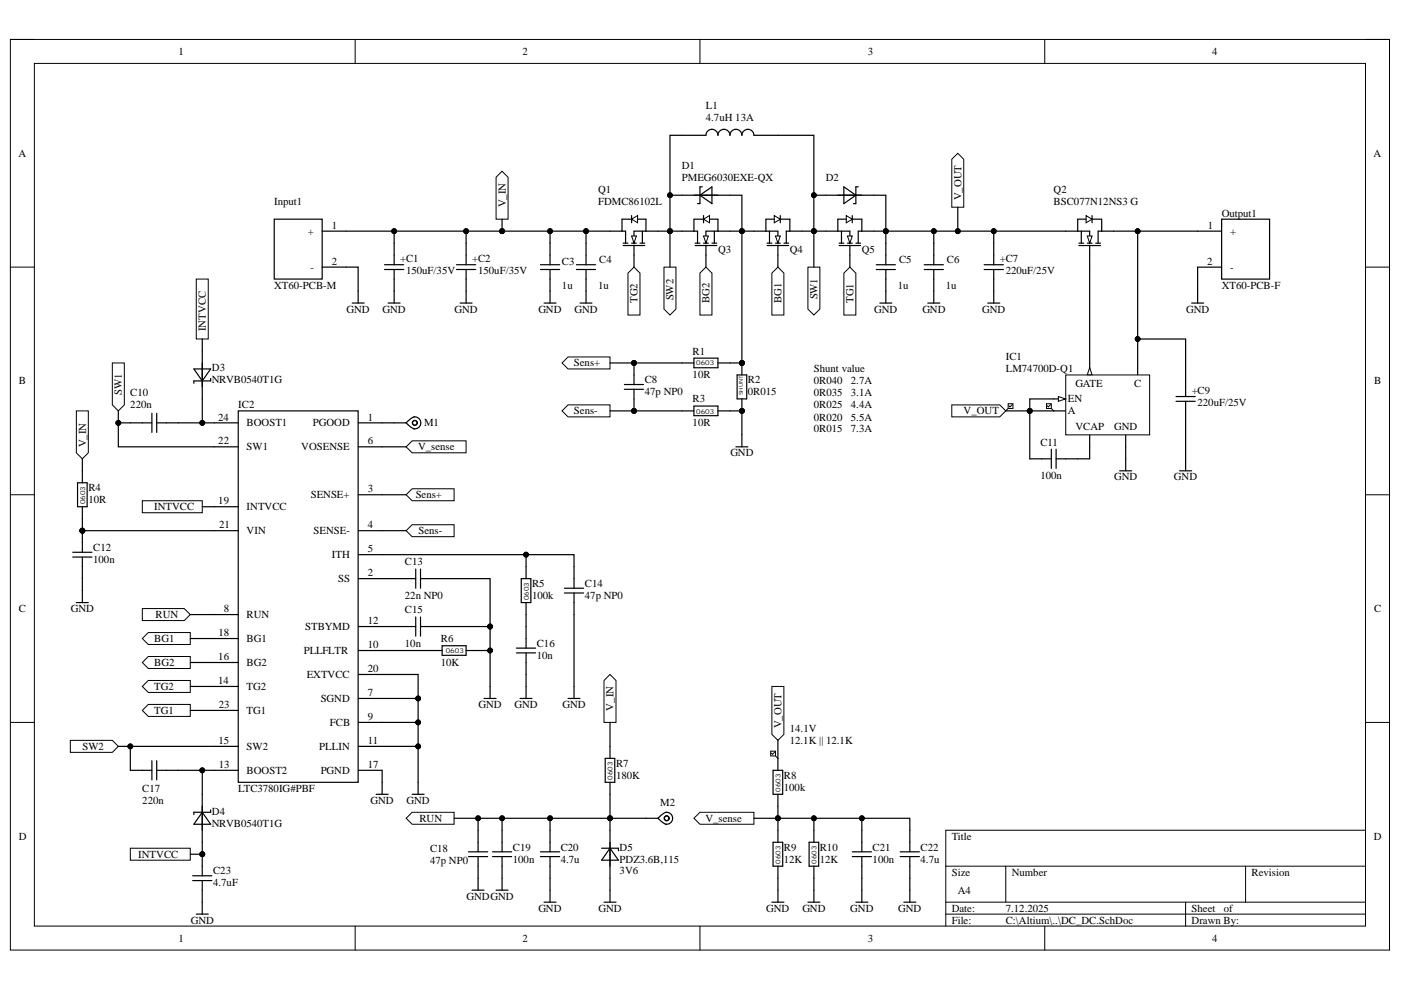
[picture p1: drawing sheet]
<svg xmlns="http://www.w3.org/2000/svg" width="297mm" height="210mm" viewBox="0 0 297 210" stroke-linecap="round" stroke-linejoin="round" font-family="sans-serif">
<defs><g id="words">
<g font-size="2.3">
<text x="37.9" y="11.7">1</text>
<text x="110.8" y="11.7">2</text>
<text x="184" y="11.7">3</text>
<text x="257" y="11.7">4</text>
<text x="149.6" y="23.1">L1</text>
<text x="149.6" y="25.6">4.7uH 13A</text>
<text x="3.9" y="33.2">A</text>
<text x="144.6" y="35.8">D1</text>
<text x="291.2" y="33.2">A</text>
<text x="126.8" y="40.9">Q1</text>
<text x="144.6" y="38.3">PMEG6030EXE-QX</text>
<text x="175.1" y="38.3">D2</text>
<text x="223.4" y="40.9">Q2</text>
<text x="58.1" y="43.4">Input1</text>
<text x="107.2" y="44" transform="rotate(-90 107.2 44)">V_IN</text>
<text x="126.8" y="43.4">FDMC86102L</text>
<text x="203.8" y="42.5" transform="rotate(-90 203.8 42.5)">V_OUT</text>
<text x="223.4" y="43.4">BSC077N12NS3 G</text>
<text x="259" y="46">Output1</text>
<text x="65.3" y="49.8">+</text>
<text x="70.4" y="48.5">1</text>
<text x="152.2" y="53.6">Q3</text>
<text x="167.5" y="53.6">Q4</text>
<text x="182.7" y="53.6">Q5</text>
<text x="256.1" y="48.5">1</text>
<text x="260.8" y="49.8">+</text>
<text x="65.8" y="57.4">-</text>
<text x="70.4" y="56.1">2</text>
<text x="84.9" y="55.6">+C1</text>
<text x="86.1" y="58.1">150uF/35V</text>
<text x="100.1" y="55.6">+C2</text>
<text x="101.4" y="58.1">150uF/35V</text>
<text x="119.1" y="56.1">C3</text>
<text x="127.1" y="55.8">C4</text>
<text x="190.6" y="55.8">C5</text>
<text x="200.8" y="55.8">C6</text>
<text x="212" y="55.6">+C7</text>
<text x="213.2" y="58.1">220uF/25V</text>
<text x="255.9" y="56.1">2</text>
<text x="260.8" y="57.4">-</text>
<text x="58.1" y="61.2">XT60-PCB-M</text>
<text x="119.1" y="61.2">1u</text>
<text x="126.8" y="61.2">1u</text>
<text x="135.2" y="64.3" transform="rotate(-90 135.2 64.3)">TG2</text>
<text x="142.8" y="63.7" transform="rotate(-90 142.8 63.7)">SW2</text>
<text x="150.5" y="64.3" transform="rotate(-90 150.5 64.3)">BG2</text>
<text x="165.7" y="64.3" transform="rotate(-90 165.7 64.3)">BG1</text>
<text x="173.3" y="63.5" transform="rotate(-90 173.3 63.5)">SW1</text>
<text x="181" y="64.3" transform="rotate(-90 181 64.3)">TG1</text>
<text x="190.4" y="61.2">1u</text>
<text x="200.5" y="61.2">1u</text>
<text x="259" y="61.2">XT60-PCB-F</text>
<text x="43.7" y="70.2" transform="rotate(-90 43.7 70.2)">INTVCC</text>
<text x="73.5" y="66.3">GND</text>
<text x="81.1" y="66.3">GND</text>
<text x="96.4" y="66.3">GND</text>
<text x="114.2" y="66.3">GND</text>
<text x="121.8" y="66.3">GND</text>
<text x="185.4" y="66.3">GND</text>
<text x="195.6" y="66.3">GND</text>
<text x="208.2" y="66.3">GND</text>
<text x="251.5" y="66.3">GND</text>
<text x="121.7" y="77.7">Sens+</text>
<text x="146.9" y="75.2">R1</text>
<text x="213.2" y="76.4">IC1</text>
<text x="4" y="81.5">B</text>
<text x="25.9" y="83.8" transform="rotate(-90 25.9 83.8)">SW1</text>
<text x="44.9" y="78.7">D3</text>
<text x="44.9" y="81.3">NRVB0540T1G</text>
<text x="136.7" y="83.8">47p NP0</text>
<text x="136.7" y="81.3">C8</text>
<text x="146.9" y="80.2">10R</text>
<text x="158.6" y="83.8">0R015</text>
<text x="158.6" y="81.3">R2</text>
<text x="172.5" y="79">Shunt value</text>
<text x="172.5" y="81.5">0R040</text>
<text x="180.4" y="81.5">2.7A</text>
<text x="213.2" y="79">LM74700D-Q1</text>
<text x="228" y="82">GATE</text>
<text x="240.5" y="82">C</text>
<text x="252.7" y="83.5">+C9</text>
<text x="291.3" y="81.5">B</text>
<text x="27.6" y="86.6">220n</text>
<text x="27.6" y="84">C10</text>
<text x="46.2" y="89.2">24</text>
<text x="50.5" y="86.6">IC2</text>
<text x="78" y="89.2">1</text>
<text x="121.7" y="87.8">Sens-</text>
<text x="146.9" y="85.3">R3</text>
<text x="172.5" y="84">0R035</text>
<text x="172.5" y="86.6">0R025</text>
<text x="172.5" y="89.2">0R020</text>
<text x="180.4" y="84">3.1A</text>
<text x="180.4" y="86.6">4.4A</text>
<text x="180.4" y="89.2">5.5A</text>
<text x="204.3" y="87.8">V_OUT</text>
<text x="226.4" y="87.8">A</text>
<text x="226.4" y="85.3">EN</text>
<text x="253.9" y="86.1">220uF/25V</text>
<text x="18.2" y="94.9" transform="rotate(-90 18.2 94.9)">V_IN</text>
<text x="46.3" y="94.2">22</text>
<text x="52.3" y="90.4">BOOST1</text>
<text x="52.3" y="95.5">SW1</text>
<text x="63.9" y="95.5">VOSENSE</text>
<text x="66.3" y="90.4">PGOOD</text>
<text x="78" y="94.2">6</text>
<text x="88.6" y="95.5">V_sense</text>
<text x="89.9" y="90.4">M1</text>
<text x="146.9" y="90.4">10R</text>
<text x="172.5" y="91.7">0R015</text>
<text x="180.4" y="91.7">7.3A</text>
<text x="220.6" y="94.5">C11</text>
<text x="228" y="91.2">VCAP</text>
<text x="236.2" y="91.2">GND</text>
<text x="154.9" y="96.8">GND</text>
<text x="220.6" y="101.6">100n</text>
<text x="236.2" y="101.8">GND</text>
<text x="248.9" y="101.8">GND</text>
<text x="18.7" y="106.7">10R</text>
<text x="18.7" y="104.1">R4</text>
<text x="46.3" y="106.9">19</text>
<text x="65.9" y="105.6">SENSE+</text>
<text x="78" y="104.4">3</text>
<text x="88.1" y="105.6">Sens+</text>
<text x="32.7" y="108.2">INTVCC</text>
<text x="46.5" y="112">21</text>
<text x="52.3" y="113.3">VIN</text>
<text x="52.3" y="108.2">INTVCC</text>
<text x="66.5" y="113.3">SENSE-</text>
<text x="78" y="112">4</text>
<text x="88.7" y="113.3">Sens-</text>
<text x="19.8" y="119.4">100n</text>
<text x="19.8" y="116.8">C12</text>
<text x="70.4" y="118.4">ITH</text>
<text x="78" y="117.1">5</text>
<text x="85.8" y="119.9">C13</text>
<text x="71.7" y="123.4">SS</text>
<text x="78" y="122.2">2</text>
<text x="112.8" y="124.5">R5</text>
<text x="124" y="124.5">C14</text>
<text x="4" y="129.8">C</text>
<text x="15" y="129.8">GND</text>
<text x="33" y="131.1">RUN</text>
<text x="47.5" y="129.8">8</text>
<text x="52.3" y="131.1">RUN</text>
<text x="85.8" y="130">C15</text>
<text x="85.8" y="127">22n NP0</text>
<text x="112.8" y="127">100k</text>
<text x="124" y="127">47p NP0</text>
<text x="291.3" y="129.8">C</text>
<text x="32.7" y="136.1">BG1</text>
<text x="46.3" y="134.9">18</text>
<text x="52.3" y="136.1">BG1</text>
<text x="64.7" y="133.6">STBYMD</text>
<text x="78" y="137.4">10</text>
<text x="78" y="132.3">12</text>
<text x="85.8" y="137.1">10n</text>
<text x="93.5" y="136.1">R6</text>
<text x="113.8" y="137.1">C16</text>
<text x="32.7" y="141.2">BG2</text>
<text x="46.3" y="139.9">16</text>
<text x="52.3" y="141.2">BG2</text>
<text x="64.4" y="138.7">PLLFLTR</text>
<text x="65" y="143.8">EXTVCC</text>
<text x="78" y="142.5">20</text>
<text x="93.5" y="141.2">10K</text>
<text x="113.8" y="139.7">10n</text>
<text x="32.7" y="146.3">TG2</text>
<text x="46.2" y="145">14</text>
<text x="52.3" y="146.3">TG2</text>
<text x="68" y="148.8">SGND</text>
<text x="78" y="147.6">7</text>
<text x="32.7" y="151.4">TG1</text>
<text x="46.4" y="150.1">23</text>
<text x="52.3" y="151.4">TG1</text>
<text x="69.9" y="153.9">FCB</text>
<text x="78" y="152.7">9</text>
<text x="101.5" y="150.1">GND</text>
<text x="109.1" y="150.1">GND</text>
<text x="119.3" y="150.1">GND</text>
<text x="130.1" y="150.7" transform="rotate(-90 130.1 150.7)">V_IN</text>
<text x="165.7" y="154.4" transform="rotate(-90 165.7 154.4)">V_OUT</text>
<text x="167.5" y="155.2">14.1V</text>
<text x="17.5" y="159">SW2</text>
<text x="46.3" y="157.7">15</text>
<text x="52.3" y="159">SW2</text>
<text x="67.7" y="159">PLLIN</text>
<text x="78" y="157.7">11</text>
<text x="167.5" y="157.7">12.1K || 12.1K</text>
<text x="30.2" y="167.9">C17</text>
<text x="46.4" y="162.8">13</text>
<text x="50.5" y="167.9">LTC3780IG#PBF</text>
<text x="52.3" y="164.1">BOOST2</text>
<text x="68" y="164.1">PGND</text>
<text x="78" y="162.8">17</text>
<text x="130.6" y="165.1">180K</text>
<text x="130.6" y="162.5">R7</text>
<text x="166.2" y="167.6">100k</text>
<text x="166.2" y="165.1">R8</text>
<text x="30.2" y="170.4">220n</text>
<text x="44.9" y="172.7">D4</text>
<text x="78.6" y="170.4">GND</text>
<text x="86.2" y="170.4">GND</text>
<text x="140" y="171">M2</text>
<text x="4" y="178.1">D</text>
<text x="44.9" y="175.3">NRVB0540T1G</text>
<text x="88.9" y="174.3">RUN</text>
<text x="149.6" y="174.3">V_sense</text>
<text x="201.8" y="178.1">Title</text>
<text x="291.3" y="178.1">D</text>
<text x="29.3" y="181.9">INTVCC</text>
<text x="45.2" y="185.4">C23</text>
<text x="91.2" y="183.1">47p NP0</text>
<text x="91.2" y="180.6">C18</text>
<text x="108.7" y="182.9">100n</text>
<text x="108.7" y="180.3">C19</text>
<text x="118.9" y="182.9">4.7u</text>
<text x="118.9" y="180.3">C20</text>
<text x="131.4" y="185.4">3V6</text>
<text x="131.4" y="180.3">D5</text>
<text x="131.4" y="182.9">PDZ3.6B,115</text>
<text x="166.2" y="182.9">12K</text>
<text x="166.2" y="180.3">R9</text>
<text x="173.8" y="182.9">12K</text>
<text x="173.8" y="180.3">R10</text>
<text x="185" y="182.9">100n</text>
<text x="185" y="180.3">C21</text>
<text x="195.2" y="182.9">4.7u</text>
<text x="195.2" y="180.3">C22</text>
<text x="201.8" y="185.7">Size</text>
<text x="214.5" y="185.7">Number</text>
<text x="265.4" y="185.7">Revision</text>
<text x="45.2" y="188">4.7uF</text>
<text x="98.9" y="190.7">GNDGND</text>
<text x="203" y="189.5">A4</text>
<text x="40.4" y="195.8">GND</text>
<text x="114.2" y="193.3">GND</text>
<text x="126.9" y="193.3">GND</text>
<text x="162.5" y="193.3">GND</text>
<text x="170.1" y="193.3">GND</text>
<text x="180.3" y="193.3">GND</text>
<text x="190.4" y="193.3">GND</text>
<text x="201.8" y="193.3">Date:</text>
<text x="201.8" y="195.8">File:</text>
<text x="213.2" y="193.3">7.12.2025</text>
<text x="213.2" y="195.8">C:\Altium\..\DC_DC.SchDoc</text>
<text x="252.6" y="193.3">Sheet</text>
<text x="252.6" y="195.8">Drawn By:</text>
<text x="259.5" y="193.3">of</text>
<text x="37.9" y="199.7">1</text>
<text x="110.8" y="199.7">2</text>
<text x="184" y="199.7">3</text>
<text x="257" y="199.7">4</text>
</g>
<g font-size="1.4">
<text x="147.6" y="77.5">0603</text>
<text x="147.6" y="87.7">0603</text>
<text x="18" y="106.9" transform="rotate(-90 18 106.9)">0603</text>
<text x="112.1" y="127.2" transform="rotate(-90 112.1 127.2)">0603</text>
<text x="94.5" y="138.5">0603</text>
<text x="129.9" y="165.4" transform="rotate(-90 129.9 165.4)">0603</text>
<text x="165.5" y="167.9" transform="rotate(-90 165.5 167.9)">0603</text>
<text x="165.5" y="183.1" transform="rotate(-90 165.5 183.1)">0603</text>
<text x="173.1" y="183.1" transform="rotate(-90 173.1 183.1)">0603</text>
</g>
<text font-size="1.1" x="157.5" y="83.8" transform="rotate(-90 157.5 83.8)">SHUNT</text>
</g></defs>
<path d="M2.2 8.4h292.4v193h-292.4z" fill="none" stroke="#000" stroke-width=".21"/>
<path d="M7.3 13.4h282.2v183h-282.2z" fill-rule="evenodd" fill="#fff"/>
<g fill="none" stroke="#000" stroke-width=".21">
<path d="M2.2 8.4h5.1M7.3 13.4h282.2v183h-282.2zM75.3 8.4v5M148.4 8.4v5M221.5 8.4v5M289.5 8.4h5.1v5M2.2 56.6h5.1M289.5 56.6h5.1M2.2 104.9h5.1M289.5 104.9h5.1M2.2 153.2h5.1M289.5 153.2h5.1"/>
<path d="M289.5 176h-89v20.4M75.3 196.4v5M148.4 196.4v5M200.5 183.6h89M200.5 191.3h89M200.5 193.8h89M213.2 183.6v7.7M221.5 196.4v5M251.4 191.3v5.1M264.1 183.6v7.7M294.6 196.4v5"/>
</g>
<path d="M178.9 57.9l1.3-1.3 1.3 1.3v8.9h-2.6z" fill-rule="evenodd" fill="#fff"/>
<path d="M178.9 57.9l1.3-1.3 1.3 1.3v8.9h-2.6z" fill="none" stroke="#000" stroke-width=".21"/>
<path d="M163.7 57.9l1.2-1.3 1.3 1.3v8.9h-2.5z" fill-rule="evenodd" fill="#fff"/>
<path d="M163.7 57.9l1.2-1.3 1.3 1.3v8.9h-2.5z" fill="none" stroke="#000" stroke-width=".21"/>
<path d="M148.4 57.9l1.3-1.3 1.2 1.3v8.9h-2.5z" fill-rule="evenodd" fill="#fff"/>
<path d="M148.4 57.9l1.3-1.3 1.2 1.3v8.9h-2.5z" fill="none" stroke="#000" stroke-width=".21"/>
<path d="M133.1 57.9l1.3-1.3 1.3 1.3v8.9h-2.6z" fill-rule="evenodd" fill="#fff"/>
<path d="M133.1 57.9l1.3-1.3 1.3 1.3v8.9h-2.6z" fill="none" stroke="#000" stroke-width=".21"/>
<path d="M201.8 33.8l1.3-1.3 1.2 1.3v10.1h-2.5z" fill-rule="evenodd" fill="#fff"/>
<path d="M201.8 33.8l1.3-1.3 1.2 1.3v10.1h-2.5z" fill="none" stroke="#000" stroke-width=".21"/>
<path d="M105.2 37.6l1.2-1.3 1.3 1.3v8.9h-2.5z" fill-rule="evenodd" fill="#fff"/>
<g fill="none" stroke="#000" stroke-width=".21">
<path d="M105.2 37.6l1.2-1.3 1.3 1.3v8.9h-2.5z"/>
<circle cx="157.3" cy="77" r=".51"/>
<circle cx="157.3" cy="87.1" r=".51"/>
</g>
<g fill="#000">
<circle cx="157.3" cy="77" r=".51"/>
<circle cx="157.3" cy="87.1" r=".51"/>
</g>
<path d="M115.3 64.3h2.6M116.6 61.7v2.6M156.3 79.5h2v5.1h-2zM157.3 77v2.5M157.3 84.6v2.5" fill="none" stroke="#000" stroke-width=".25"/>
<path d="M171.3 56.6h2.5v8.9l-1.2 1.3-1.3-1.3z" fill-rule="evenodd" fill="#fff"/>
<path d="M171.3 56.6h2.5v8.9l-1.2 1.3-1.3-1.3z" fill="none" stroke="#000" stroke-width=".21"/>
<path d="M140.8 56.6h2.5v8.9l-1.3 1.3-1.2-1.3z" fill-rule="evenodd" fill="#fff"/>
<path d="M140.8 56.6h2.5v8.9l-1.3 1.3-1.2-1.3z" fill="none" stroke="#000" stroke-width=".21"/>
<path d="M156 94.7h2.6M157.3 92.2v2.5" fill="none" stroke="#000" stroke-width=".25"/>
<path d="M14.9 157h8.9l1.3 1.2-1.3 1.3h-8.9z" fill-rule="evenodd" fill="#fff"/>
<path d="M14.9 157h8.9l1.3 1.2-1.3 1.3h-8.9z" fill="none" stroke="#000" stroke-width=".21"/>
<path d="M23.8 77h2.6v8.8l-1.3 1.3-1.3-1.3z" fill-rule="evenodd" fill="#fff"/>
<path d="M23.8 77h2.6v8.8l-1.3 1.3-1.3-1.3z" fill="none" stroke="#000" stroke-width=".21"/>
<path d="M31.4 149.4h8.9v2.5h-8.9l-1.2-1.3z" fill-rule="evenodd" fill="#fff"/>
<path d="M31.4 149.4h8.9v2.5h-8.9l-1.2-1.3z" fill="none" stroke="#000" stroke-width=".21"/>
<path d="M30.2 145.5l1.2-1.2h8.9v2.5h-8.9z" fill-rule="evenodd" fill="#fff"/>
<path d="M30.2 145.5l1.2-1.2h8.9v2.5h-8.9z" fill="none" stroke="#000" stroke-width=".21"/>
<path d="M30.2 135.4l1.2-1.3h8.9v2.6h-8.9z" fill-rule="evenodd" fill="#fff"/>
<path d="M30.2 135.4l1.2-1.3h8.9v2.6h-8.9z" fill="none" stroke="#000" stroke-width=".21"/>
<path d="M31.4 139.2h8.9v2.5h-8.9l-1.2-1.2z" fill-rule="evenodd" fill="#fff"/>
<g fill="none" stroke="#000" stroke-width=".21">
<path d="M31.4 139.2h8.9v2.5h-8.9l-1.2-1.2z"/>
<circle cx="17.5" cy="112.5" r=".51"/>
</g>
<g fill="none" stroke="#000" stroke-width=".25">
<path d="M41.1 78.2h3.6l-1.8 2.6zM42.9 74.4v10.2M27.6 89.7h4.6M32.2 87.6v4.1M33.2 89.7h4.6M33.2 87.6v4.1M44.7 80.3v.5h-3.6v.5M15.4 117.1h4.1M15.4 118.1h4.1M17.5 112.5v4.6M17.5 118.1v4.6M16.2 127.8h2.5"/>
<path d="M17.5 125.2v2.6M83.6 132.8h4.5M88.1 130.8v4.1M89.2 132.8h4.5M89.2 130.8v4.1M91.2 137.9h2.5M93.7 136.9h5.1v2h-5.1zM98.8 137.9h2.6M102.6 148.1h2.6M103.9 145.5v2.6M27.6 163.3h4.6M32.2 161.3v4.1"/>
<path d="M33.2 161.3v4.1M33.2 163.3h4.6M42.9 168.4v10.2M42.9 172.2l1.8 2.6h-3.6zM44.7 171.7v.5h-3.6v.5M79.7 168.4h2.6M81 165.9v2.5"/>
</g>
<circle cx="17.5" cy="112.5" r=".51" fill="#000"/>
<path d="M27.6 179.8h12.7v2.6h-12.7z" fill-rule="evenodd" fill="#fff"/>
<path d="M27.6 179.8h12.7v2.6h-12.7z" fill="none" stroke="#000" stroke-width=".21"/>
<path d="M41.6 59.2h2.6v12.7h-2.6z" fill-rule="evenodd" fill="#fff"/>
<path d="M41.6 59.2h2.6v12.7h-2.6z" fill="none" stroke="#000" stroke-width=".21"/>
<g fill="none" stroke="#000" stroke-width=".25">
<path d="M83.6 122.7h4.5M88.1 120.7v4M89.2 122.7h4.5M89.2 120.7v4M109.5 138.4h4.1M109.5 137.4h4.1M110.5 122.7h2v5.1h-2zM111.5 120.1v2.6M111.5 127.8v2.5M111.5 132.8v4.6M111.5 138.4v4.6M119.7 125.7h4"/>
<path d="M119.7 124.7h4M121.7 120.1v4.6M121.7 125.7v4.6M110.3 148.1h2.5M111.5 145.5v2.6M120.4 148.1h2.6M121.7 145.5v2.6"/>
</g>
<path d="M86.1 104.9l1.3-1.3h8.9v2.6h-8.9z" fill-rule="evenodd" fill="#fff"/>
<path d="M86.1 104.9l1.3-1.3h8.9v2.6h-8.9z" fill="none" stroke="#000" stroke-width=".21"/>
<path d="M86.1 112.5l1.3-1.2h8.9v2.5h-8.9z" fill-rule="evenodd" fill="#fff"/>
<path d="M86.1 112.5l1.3-1.2h8.9v2.5h-8.9z" fill="none" stroke="#000" stroke-width=".21"/>
<path d="M144.6 77h2.5M147.1 75.9h5.1v2.1h-5.1zM152.2 77h2.6M17.5 99.8v2.6M144.6 87.1h2.5M147.1 86.1h5.1v2h-5.1zM152.2 87.1h2.6M16.4 102.4h2.1v5h-2.1zM17.5 107.4v2.6" fill="none" stroke="#000" stroke-width=".25"/>
<path d="M16.2 87.1h2.5v8.9l-1.2 1.3-1.3-1.3z" fill-rule="evenodd" fill="#fff"/>
<path d="M16.2 87.1h2.5v8.9l-1.2 1.3-1.3-1.3z" fill="none" stroke="#000" stroke-width=".21"/>
<path d="M119.2 87.1l1.2-1.3h8.9v2.6h-8.9z" fill-rule="evenodd" fill="#fff"/>
<path d="M119.2 87.1l1.2-1.3h8.9v2.6h-8.9z" fill="none" stroke="#000" stroke-width=".21"/>
<path d="M119.2 77l1.2-1.3h8.9v2.5h-8.9z" fill-rule="evenodd" fill="#fff"/>
<path d="M119.2 77l1.2-1.3h8.9v2.5h-8.9z" fill="none" stroke="#000" stroke-width=".21"/>
<path d="M86.1 94.7l1.3-1.2h11.4v2.5h-11.4z" fill-rule="evenodd" fill="#fff"/>
<path d="M86.1 94.7l1.3-1.2h11.4v2.5h-11.4z" fill="none" stroke="#000" stroke-width=".21"/>
<path d="M163.9 163.3h2v5.1h-2zM163.9 178.6h2v5h-2zM164.9 160.8v2.5M164.9 168.4v2.6M164.9 176v2.6M163.7 191.3h2.5M164.9 183.6v2.6M164.9 188.7v2.6" fill="none" stroke="#000" stroke-width=".25"/>
<path d="M147.1 173.5l1.3-1.3h11.4v2.6h-11.4z" fill-rule="evenodd" fill="#fff"/>
<path d="M147.1 173.5l1.3-1.3h11.4v2.6h-11.4z" fill="none" stroke="#000" stroke-width=".21"/>
<path d="M163.7 145.5h2.5v10.2l-1.3 1.3-1.2-1.3z" fill-rule="evenodd" fill="#fff"/>
<path d="M163.7 145.5h2.5v10.2l-1.3 1.3-1.2-1.3z" fill="none" stroke="#000" stroke-width=".21"/>
<g fill="none" stroke="#000" stroke-width=".25">
<path d="M114.6 57.1h4.1M114.6 56.1h4.1M116.6 51.6v4.5M116.6 57.1v4.6M122.2 57.1h4.1M122.2 56.1h4.1M124.2 51.6v4.5M124.2 57.1v4.6M185.8 57.1h4M185.8 56.1h4M187.8 51.6v4.5M187.8 57.1v4.6"/>
<path d="M208.7 57.1h4M208.7 56.1h4M210.7 51.6v4.5M210.7 57.1v4.6"/>
</g>
<path d="M259 46.5h10.2v12.7h-10.2z" fill-rule="evenodd" fill="#fff"/>
<path d="M253.9 49h5.1M253.9 56.6h5.1M259 46.5h10.2v12.7h-10.2z" fill="none" stroke="#000" stroke-width=".25"/>
<path d="M58.1 46.5h10.2v12.7h-10.2z" fill-rule="evenodd" fill="#fff"/>
<path d="M58.1 46.5h10.2v12.7h-10.2zM68.3 49h5.1M68.3 56.6h5.1M74.7 64.3h2.5M75.9 61.7v2.6" fill="none" stroke="#000" stroke-width=".25"/>
<path d="M30.2 129h8.9l1.2 1.3-1.2 1.3h-8.9z" fill-rule="evenodd" fill="#fff"/>
<path d="M30.2 129h8.9l1.2 1.3-1.2 1.3h-8.9z" fill="none" stroke="#000" stroke-width=".21"/>
<path d="M127.6 179.8h3.5v.6M129.3 176v10.2M129.3 179.8l1.8 2.6h-3.5zM128.1 191.3h2.5M129.3 188.7v2.6" fill="none" stroke="#000" stroke-width=".25"/>
<path d="M129.3 143l1.3 1.3v8.9h-2.5v-8.9z" fill-rule="evenodd" fill="#fff"/>
<path d="M129.3 143l1.3 1.3v8.9h-2.5v-8.9z" fill="none" stroke="#000" stroke-width=".21"/>
<path d="M129.3 158.2v2.6M101.4 176v4.6M128.3 160.8h2v5.1h-2zM129.3 165.9v2.5M99.3 181.6h4.1M99.3 180.6h4.1M100.1 188.7h2.5M101.4 181.6v7.1" fill="none" stroke="#000" stroke-width=".25"/>
<path d="M86.1 173.5l1.3-1.3h8.9v2.6h-8.9z" fill-rule="evenodd" fill="#fff"/>
<path d="M86.1 173.5l1.3-1.3h8.9v2.6h-8.9z" fill="none" stroke="#000" stroke-width=".21"/>
<g fill="none" stroke="#000" stroke-width=".25">
<path d="M144.6 28.7h5.1a1.27 1.27 0 0 1 1.2-1.3 1.27 1.27 0 0 1 1.3 1.3 1.27 1.27 0 0 1 1.3-1.3 1.27 1.27 0 0 1 1.3 1.3 1.27 1.27 0 0 1 1.2-1.3 1.27 1.27 0 0 1 1.3 1.3 1.27 1.27 0 0 1 1.3-1.3 1.27 1.27 0 0 1 1.2 1.3h5.1M175.1 49h5.1v2.6M177.9 52.1h4.6M177.9 51.6h1M178.4 49v2.6M179.7 51.6h1M180.2 52.1v4.5M181.5 51.6h1M182 49v2.6M182.7 49h2.6M83.6 89.7h2.5M86.1 89.7l1.1 .9 .7 .3"/>
<path d="M87.7 88.4a1.27 1.27 0 0 1 1.5 1.3 1.27 1.27 0 0 1-1.5 1.2M87.9 88.4l-.7 .3-1.1 1M137 173.5h2.5M139.5 173.5l1.1 1 .7 .3M141.1 172.2a1.27 1.27 0 0 1 1.5 1.3 1.27 1.27 0 0 1-1.5 1.2M141.3 172.2l-.7 .4-1.1 .9"/>
<circle cx="88" cy="89.7" r=".51"/>
<circle cx="141.3" cy="173.5" r=".51"/>
</g>
<path d="M179.7 50h1l-.5 1.6z" fill="#fff"/>
<path d="M179.7 50h1l-.5 1.6z" fill="none" stroke="#000" stroke-width=".21"/>
<path d="M182 49h.7" fill="none" stroke="#000" stroke-width=".25"/>
<path d="M179.4 45.7l1.3 .8-1.3 .7z" fill="#fff"/>
<path d="M179.4 45.7l1.3 .8-1.3 .7z" fill="none" stroke="#000" stroke-width=".21"/>
<path d="M159.8 49h5.1v2.6M162.6 52.1h4.6M162.6 51.6h1.1M163.1 49v2.6M164.4 51.6h1M164.9 52.1v4.5M166.2 51.6h1M166.7 49v2.6M167.5 49h2.5M179.4 46.5h-1.8v2.5M180.7 45.7v1.5M180.7 46.5h2v2.5" fill="none" stroke="#000" stroke-width=".25"/>
<path d="M164.4 50h1l-.5 1.6z" fill="#fff"/>
<path d="M164.4 50h1l-.5 1.6z" fill="none" stroke="#000" stroke-width=".21"/>
<path d="M166.7 49h.8" fill="none" stroke="#000" stroke-width=".25"/>
<path d="M164.2 45.7l1.2 .8-1.2 .7z" fill="#fff"/>
<path d="M164.2 45.7l1.2 .8-1.2 .7z" fill="none" stroke="#000" stroke-width=".21"/>
<path d="M144.6 49h2.5M147.4 52.1h4.6M147.4 51.6h1M147.9 49v2.6M149.2 51.6h1M149.7 52.1v4.5M150.9 51.6h1.1M151.5 49v2.6M154.8 49h-5.1v2.6M164.2 46.5h-1.8v2.5M165.4 45.7v1.5M165.4 46.5h2.1v2.5" fill="none" stroke="#000" stroke-width=".25"/>
<path d="M149.2 50h1l-.5 1.6z" fill="#fff"/>
<path d="M149.2 50h1l-.5 1.6z" fill="none" stroke="#000" stroke-width=".21"/>
<path d="M147.1 49h.8" fill="none" stroke="#000" stroke-width=".25"/>
<path d="M149.2 46.5l1.2-.8v1.5z" fill="#fff"/>
<path d="M149.2 46.5l1.2-.8v1.5z" fill="none" stroke="#000" stroke-width=".21"/>
<path d="M129.3 49h2.6M132.1 52.1h4.6M132.1 51.6h1M132.6 49v2.6M133.9 51.6h1M134.4 52.1v4.5M135.7 51.6h1M136.2 49v2.6M139.5 49h-5.1v2.6M149.2 45.7v1.5M149.2 46.5h-2.1v2.5M150.4 46.5h1.8v2.5" fill="none" stroke="#000" stroke-width=".25"/>
<path d="M133.9 50h1l-.5 1.6z" fill="#fff"/>
<path d="M133.9 50h1l-.5 1.6z" fill="none" stroke="#000" stroke-width=".21"/>
<path d="M131.9 49h.7" fill="none" stroke="#000" stroke-width=".25"/>
<path d="M133.9 46.5l1.3-.8v1.5z" fill="#fff"/>
<g fill="none" stroke="#000" stroke-width=".21">
<path d="M133.9 46.5l1.3-.8v1.5z"/>
<circle cx="134.4" cy="77" r=".51"/>
<circle cx="134.4" cy="87.1" r=".51"/>
</g>
<g fill="none" stroke="#000" stroke-width=".25">
<path d="M81.5 57.1h4.1M81.5 56.1h4.1M83.6 51.6v4.5M83.6 57.1v7.2M96.8 57.1h4.1M96.8 56.1h4.1M98.8 51.6v4.5M98.8 57.1v7.2M133.9 45.7v1.5M133.9 46.5h-2v2.5M135.2 46.5h1.8v2.5M195.9 57.1h4.1"/>
<path d="M195.9 56.1h4.1M198 51.6v4.5M198 57.1v7.2M82.3 64.3h2.5M97.6 64.3h2.5M123 64.3h2.5M124.2 61.7v2.6M134.4 77v4.5M186.5 64.3h2.6M187.8 61.7v2.6M196.7 64.3h2.6M209.4 64.3h2.6"/>
<path d="M210.7 61.7v2.6M252.7 64.3h2.5M253.9 61.7v2.6M132.4 82.5h4M132.4 81.5h4M134.4 82.5v4.6M171.5 178.6h2.1v5h-2.1zM172.6 176v2.6M171.3 191.3h2.5M172.6 183.6v2.6M172.6 188.7v2.6"/>
</g>
<g fill="#000">
<circle cx="134.4" cy="77" r=".51"/>
<circle cx="134.4" cy="87.1" r=".51"/>
</g>
<path d="M30.2 106.2h12.7v2.5h-12.7z" fill-rule="evenodd" fill="#fff"/>
<g fill="none" stroke="#000" stroke-width=".21">
<path d="M30.2 106.2h12.7v2.5h-12.7z"/>
<circle cx="42.9" cy="181.1" r=".51"/>
</g>
<circle cx="42.9" cy="181.1" r=".51" fill="#000"/>
<path d="M40.9 185.7h4M40.9 186.7h4M41.6 193.8h2.6M42.9 181.1v4.6M42.9 186.7v7.1" fill="none" stroke="#000" stroke-width=".25"/>
<path d="M50.5 87.1h25.4v78.8h-25.4z" fill-rule="evenodd" fill="#fff"/>
<g fill="none" stroke="#000" stroke-width=".25">
<path d="M148.9 39.6h-.5v3.6h-.5M178.9 39.6l2.6 1.8-2.6 1.8zM182 39.6h-.5v3.6h-.6M144.6 41.4h10.2M148.4 41.4l2.5-1.8v3.6zM175.1 41.4h10.2M45.4 89.7h5.1M45.4 94.7h5.1M50.5 87.1h25.4v78.8h-25.4zM75.9 89.7h5.1M75.9 94.7h5.1M218.3 97.3h4.6"/>
<path d="M222.9 95.2v4.1M223.9 97.3h4.6M223.9 95.2v4.1M45.4 112.5h5.1M45.4 107.4h5.1M75.9 104.9h5.1M75.9 112.5h5.1M75.9 117.6h5.1M45.4 130.3h5.1M45.4 135.4h5.1M75.9 122.7h5.1M75.9 137.9h5.1"/>
<path d="M75.9 132.8h5.1M45.4 158.2h5.1M45.4 150.6h5.1M45.4 140.5h5.1M45.4 145.5h5.1M75.9 148.1h5.1M75.9 153.2h5.1M75.9 158.2h5.1M75.9 143h5.1M45.4 163.3h5.1M75.9 163.3h5.1M87.4 168.4h2.5"/>
<path d="M88.6 165.9v2.5M106.5 176v4.6M116.6 176v4.6M182.7 176v4.6M192.9 176v4.6M104.4 180.6h4.1M104.4 181.6h4.1M105.2 188.7h2.5M106.5 181.6v7.1M114.6 180.6h4.1M114.6 181.6h4.1M115.3 191.3h2.6"/>
<path d="M116.6 181.6v4.6M116.6 188.7v2.6M180.7 180.6h4.1M180.7 181.6h4.1M181.5 191.3h2.5M182.7 181.6v4.6M182.7 188.7v2.6M190.9 180.6h4M190.9 181.6h4M191.6 191.3h2.6M192.9 181.6v4.6M192.9 188.7v2.6"/>
</g>
<path d="M226 79.5h17.7v12.7h-17.7z" fill-rule="evenodd" fill="#fff"/>
<path d="M226 79.5h17.7v12.7h-17.7z" fill="none" stroke="#000" stroke-width=".21"/>
<path d="M241.2 77v2.5M223.4 87.1h2.5M223.4 84.6h2.5" fill="none" stroke="#000" stroke-width=".25"/>
<path d="M224.4 84.1l1.5 .5-1.5 .5z" fill="#fff"/>
<path d="M224.4 84.1l1.5 .5-1.5 .5z" fill="none" stroke="#000" stroke-width=".21"/>
<path d="M231 77v2.5M238.7 92.2v2.5" fill="none" stroke="#000" stroke-width=".25"/>
<path d="M231 77.9l.5 1.6h-1z" fill="#fff"/>
<path d="M231 77.9l.5 1.6h-1z" fill="none" stroke="#000" stroke-width=".21"/>
<path d="M226 49h5v2.6M228.7 52.1h4.6M228.7 51.6h1.1M229.3 49v2.6M230.5 51.6h1M231 52.1v4.5M232.3 51.6h1M232.8 49v2.6M233.6 49h2.5M231 92.2v2.5" fill="none" stroke="#000" stroke-width=".25"/>
<path d="M230.5 50h1l-.5 1.6z" fill="#fff"/>
<path d="M230.5 50h1l-.5 1.6z" fill="none" stroke="#000" stroke-width=".21"/>
<path d="M232.8 49h.8" fill="none" stroke="#000" stroke-width=".25"/>
<path d="M230.3 45.7l1.2 .8-1.2 .7z" fill="#fff"/>
<path d="M230.3 45.7l1.2 .8-1.2 .7z" fill="none" stroke="#000" stroke-width=".21"/>
<path d="M230.3 46.5h-1.8v2.5M231.5 45.7v1.5M231.5 46.5h2.1v2.5M251.4 79.5v4.6M249.3 84.1h4.1M249.3 85.1h4.1M251.4 85.1v4.6" fill="none" stroke="#000" stroke-width=".25"/>
<path d="M201.8 85.9h10.2l1.2 1.2-1.2 1.3h-10.2z" fill-rule="evenodd" fill="#fff"/>
<g fill="none" stroke="#000" stroke-width=".21">
<path d="M201.8 85.9h10.2l1.2 1.2-1.2 1.3h-10.2zM213.7 85.6h1.1v1h-1.1zM213.7 86.6l-.5 .5M214.6 85.8l-.5 .5-.2-.3M221.9 85.6h1v1h-1zM222.8 85.8l-.5 .5-.3-.3M222.9 86.6l.5 .5M163.4 159.3h1v1h-1zM164.3 159.4l-.5 .5-.3-.2M164.4 160.3l.5 .5"/>
<circle cx="83.6" cy="49" r=".51"/>
<circle cx="98.8" cy="49" r=".51"/>
<circle cx="106.4" cy="49" r=".51"/>
<circle cx="116.6" cy="49" r=".51"/>
<circle cx="124.2" cy="49" r=".51"/>
<circle cx="142" cy="41.4" r=".51"/>
<circle cx="142" cy="49" r=".51"/>
<circle cx="157.3" cy="49" r=".51"/>
<circle cx="172.6" cy="41.4" r=".51"/>
<circle cx="172.6" cy="49" r=".51"/>
<circle cx="187.8" cy="49" r=".51"/>
<circle cx="198" cy="49" r=".51"/>
<circle cx="203.1" cy="49" r=".51"/>
<circle cx="210.7" cy="49" r=".51"/>
<circle cx="241.2" cy="49" r=".51"/>
<circle cx="134.4" cy="77" r=".51"/>
<circle cx="157.3" cy="77" r=".51"/>
<circle cx="241.2" cy="71.9" r=".51"/>
<circle cx="25.1" cy="89.7" r=".51"/>
<circle cx="42.9" cy="89.7" r=".51"/>
<circle cx="134.4" cy="87.1" r=".51"/>
<circle cx="157.3" cy="87.1" r=".51"/>
<circle cx="218.3" cy="87.1" r=".51"/>
<circle cx="17.5" cy="112.5" r=".51"/>
<circle cx="111.5" cy="117.6" r=".51"/>
<circle cx="103.9" cy="132.8" r=".51"/>
<circle cx="103.9" cy="137.9" r=".51"/>
<circle cx="27.6" cy="158.2" r=".51"/>
<circle cx="88.6" cy="153.2" r=".51"/>
<circle cx="88.6" cy="148.1" r=".51"/>
<circle cx="88.6" cy="158.2" r=".51"/>
<circle cx="42.9" cy="163.3" r=".51"/>
<circle cx="101.4" cy="173.5" r=".51"/>
<circle cx="106.5" cy="173.5" r=".51"/>
<circle cx="116.6" cy="173.5" r=".51"/>
<circle cx="129.3" cy="173.5" r=".51"/>
<circle cx="164.9" cy="173.5" r=".51"/>
<circle cx="172.6" cy="173.5" r=".51"/>
<circle cx="182.7" cy="173.5" r=".51"/>
<circle cx="42.9" cy="181.1" r=".51"/>
</g>
<g fill="none" stroke="#000" stroke-width=".25">
<path d="M144.6 28.7h-2.6v27.9M164.9 28.7h7.7v27.9M73.4 56.6h2.5v5.1M73.4 49h25.4M83.6 49v2.6M106.4 49h-7.6v2.6M106.4 49h22.9M106.4 46.5v2.5M116.6 49v2.6M124.2 49v2.6M139.5 49h5.1M142 41.4h2.6"/>
<path d="M154.8 49h5M154.8 41.4h2.5v35.6h-2.5M170 49h5.1M172.6 41.4h2.5M185.3 41.4h2.5v10.2M185.3 49h40.7M198 49v2.6M203.1 43.9v5.1M210.7 49v2.6M231 56.6v20.4M236.1 49h17.8M241.2 49v28"/>
<path d="M253.9 56.6v5.1M42.9 71.9v2.5M129.3 77h15.3M241.2 71.9h10.2v7.6M17.5 97.3v2.5M25.1 87.1v7.6h20.3M25.1 89.7h2.5M37.8 89.7h7.6M42.9 84.6v5.1M81 94.7h5.1M81 89.7h2.6M129.3 87.1h15.3"/>
<path d="M154.8 87.1h2.5v5.1M213.2 87.1h10.2M223.4 84.6h-5.1v12.7M231 94.7v2.6h-2.5M237.4 99.8h2.5M238.7 94.7v5.1M250.1 99.8h2.6M251.4 89.7v10.1M17.5 110v2.5h27.9M42.9 107.4h2.5M81 117.6h40.7v2.5M81 112.5h5.1"/>
<path d="M81 104.9h5.1M111.5 117.6v2.5M17.5 122.7v2.5M40.3 135.4h5.1M40.3 130.3h5.1M81 122.7h2.6M81 132.8h2.6M81 137.9h10.2M93.7 122.7h10.2v10.1M93.7 132.8h10.2M101.4 137.9h2.5v7.6M103.9 132.8v5.1"/>
<path d="M111.5 130.3v2.5M121.7 130.3v15.2M25.1 158.2h20.3M27.6 158.2v5.1M40.3 140.5h5.1M40.3 145.5h5.1M40.3 150.6h5.1M81 143h7.6v5.1M81 148.1h7.6v17.8M81 153.2h7.6M81 158.2h7.6M111.5 143v2.5"/>
<path d="M129.3 153.2v5M164.9 157v3.8M37.8 163.3h7.6M42.9 178.6v2.5h-2.6M42.9 163.3v5.1M81 163.3v2.6M96.3 173.5h40.7M101.4 173.5v2.5M106.5 173.5v2.5M116.6 173.5v2.5M129.3 168.4v7.6M159.8 173.5h12.8v2.5"/>
<path d="M164.9 171v5M172.6 173.5h20.3v2.5M182.7 173.5v2.5M116.6 186.2v2.5M129.3 186.2v2.5M164.9 186.2v2.5M172.6 186.2v2.5M182.7 186.2v2.5M192.9 186.2v2.5"/>
</g>
<g fill="#000">
<circle cx="83.6" cy="49" r=".51"/>
<circle cx="98.8" cy="49" r=".51"/>
<circle cx="106.4" cy="49" r=".51"/>
<circle cx="116.6" cy="49" r=".51"/>
<circle cx="124.2" cy="49" r=".51"/>
<circle cx="142" cy="41.4" r=".51"/>
<circle cx="142" cy="49" r=".51"/>
<circle cx="157.3" cy="49" r=".51"/>
<circle cx="172.6" cy="41.4" r=".51"/>
<circle cx="172.6" cy="49" r=".51"/>
<circle cx="187.8" cy="49" r=".51"/>
<circle cx="198" cy="49" r=".51"/>
<circle cx="203.1" cy="49" r=".51"/>
<circle cx="210.7" cy="49" r=".51"/>
<circle cx="241.2" cy="49" r=".51"/>
<circle cx="134.4" cy="77" r=".51"/>
<circle cx="157.3" cy="77" r=".51"/>
<circle cx="241.2" cy="71.9" r=".51"/>
<circle cx="25.1" cy="89.7" r=".51"/>
<circle cx="42.9" cy="89.7" r=".51"/>
<circle cx="134.4" cy="87.1" r=".51"/>
<circle cx="157.3" cy="87.1" r=".51"/>
<circle cx="218.3" cy="87.1" r=".51"/>
<circle cx="17.5" cy="112.5" r=".51"/>
<circle cx="111.5" cy="117.6" r=".51"/>
<circle cx="103.9" cy="132.8" r=".51"/>
<circle cx="103.9" cy="137.9" r=".51"/>
<circle cx="27.6" cy="158.2" r=".51"/>
<circle cx="88.6" cy="153.2" r=".51"/>
<circle cx="88.6" cy="148.1" r=".51"/>
<circle cx="88.6" cy="158.2" r=".51"/>
<circle cx="42.9" cy="163.3" r=".51"/>
<circle cx="101.4" cy="173.5" r=".51"/>
<circle cx="106.5" cy="173.5" r=".51"/>
<circle cx="116.6" cy="173.5" r=".51"/>
<circle cx="129.3" cy="173.5" r=".51"/>
<circle cx="164.9" cy="173.5" r=".51"/>
<circle cx="172.6" cy="173.5" r=".51"/>
<circle cx="182.7" cy="173.5" r=".51"/>
<circle cx="42.9" cy="181.1" r=".51"/>
</g>
<use href="#words"/>
</svg>
